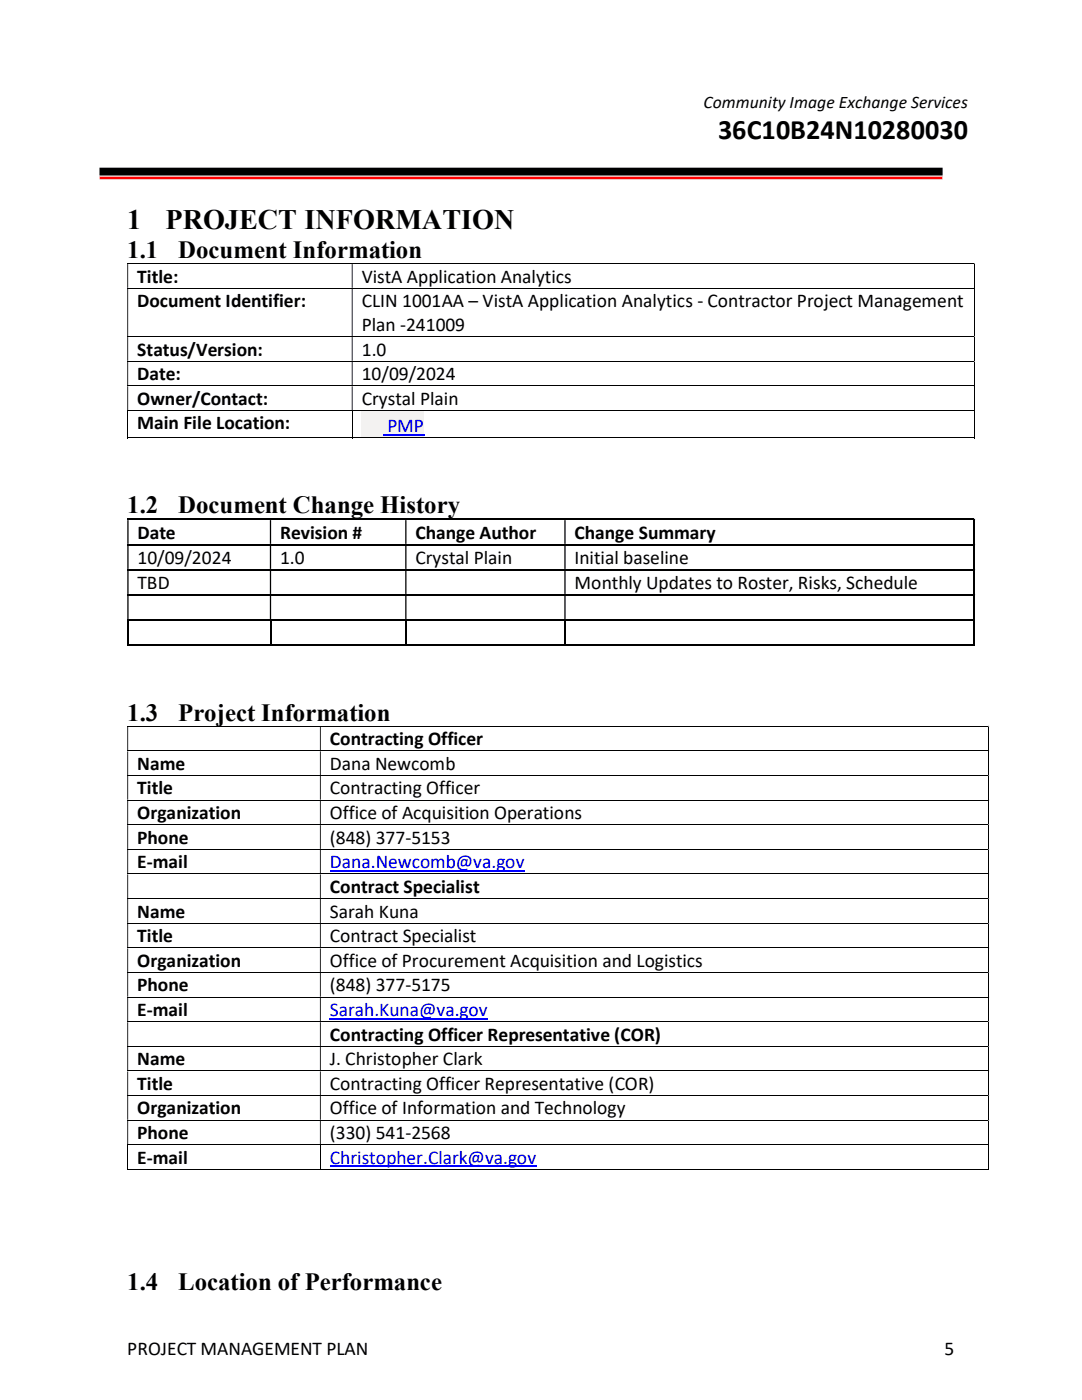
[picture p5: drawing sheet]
<svg xmlns="http://www.w3.org/2000/svg" width="216mm" height="279mm" viewBox="0 0 216 279" stroke-linecap="round" stroke-linejoin="round" font-family="sans-serif">
<defs><g id="words">
<g font-size="5.6">
<text x="143.3" y="27.8">36C10B24N10280030</text>
<text x="25.4" y="45.6">1</text>
<text x="33" y="45.6">PROJECT INFORMATION</text>
</g>
<g font-size="4.9">
<text x="25.4" y="51.5">1.1</text>
<text x="35.6" y="51.5">Document Information</text>
<text x="25.4" y="102.4">1.2</text>
<text x="35.6" y="102.4">Document Change History</text>
<text x="25.4" y="143.8">1.3</text>
<text x="35.6" y="143.8">Project Information</text>
<text x="25.4" y="257.4">1.4</text>
<text x="35.6" y="257.4">Location of Performance</text>
</g>
<g font-size="3.9">
<text x="27.4" y="56.4">Title:</text>
<text x="72.2" y="56.4">VistA Application Analytics</text>
<text x="27.4" y="61.3">Document Identifier:</text>
<text x="72.2" y="61.3">CLIN 1001AA – VistA Application Analytics - Contractor Project Management</text>
<text x="27.4" y="71">Status/Version:</text>
<text x="72.2" y="66">Plan -241009</text>
<text x="72.2" y="71">1.0</text>
<text x="27.4" y="75.9">Date:</text>
<text x="72.2" y="75.9">10/09/2024</text>
<text x="27.4" y="80.8">Owner/Contact:</text>
<text x="72.2" y="80.8">Crystal Plain</text>
<text x="27.4" y="85.7">Main File Location:</text>
<text x="27.4" y="107.5">Date</text>
<text x="55.9" y="107.5">Revision #</text>
<text x="82.9" y="107.5">Change Author</text>
<text x="114.6" y="107.5">Change Summary</text>
<text x="27.4" y="112.5">10/09/2024</text>
<text x="55.9" y="112.5">1.0</text>
<text x="82.9" y="112.5">Crystal Plain</text>
<text x="114.6" y="112.5">Initial baseline</text>
<text x="27.4" y="117.5">TBD</text>
<text x="114.6" y="117.5">Monthly Updates to Roster, Risks, Schedule</text>
<text x="65.8" y="148.7">Contracting Officer</text>
<text x="27.4" y="153.6">Name</text>
<text x="65.8" y="153.6">Dana Newcomb</text>
<text x="27.4" y="158.5">Title</text>
<text x="65.8" y="158.5">Contracting Officer</text>
<text x="27.4" y="163.4">Organization</text>
<text x="65.8" y="163.4">Office of Acquisition Operations</text>
<text x="27.4" y="168.4">Phone</text>
<text x="27.4" y="173.3">E-mail</text>
<text x="65.8" y="168.4">(848) 377-5153</text>
<text x="65.8" y="178.2">Contract Specialist</text>
<text x="27.4" y="183.1">Name</text>
<text x="65.8" y="183.1">Sarah Kuna</text>
<text x="27.4" y="188">Title</text>
<text x="65.8" y="188">Contract Specialist</text>
<text x="27.4" y="193">Organization</text>
<text x="27.4" y="197.9">Phone</text>
<text x="65.8" y="193">Office of Procurement Acquisition and Logistics</text>
<text x="65.8" y="197.9">(848) 377-5175</text>
<text x="27.4" y="202.8">E-mail</text>
<text x="65.8" y="207.7">Contracting Officer Representative (COR)</text>
<text x="27.4" y="212.6">Name</text>
<text x="65.8" y="212.6">J. Christopher Clark</text>
<text x="27.4" y="217.5">Title</text>
<text x="65.8" y="217.5">Contracting Officer Representative (COR)</text>
<text x="27.4" y="222.4">Organization</text>
<text x="27.4" y="227.3">Phone</text>
<text x="65.8" y="222.4">Office of Information and Technology</text>
<text x="65.8" y="227.3">(330) 541-2568</text>
<text x="27.4" y="232.2">E-mail</text>
<text x="25.4" y="270.4">PROJECT MANAGEMENT PLAN</text>
<text x="188.5" y="270.4">5</text>
</g>
<g font-size="3.9" fill="#00f">
<text x="77.3" y="86.2">PMP</text>
<text x="65.8" y="173.3">Dana.Newcomb@va.gov</text>
<text x="65.8" y="202.8">Sarah.Kuna@va.gov</text>
<text x="65.8" y="232.2">Christopher.Clark@va.gov</text>
</g>
<text font-size="3.5" x="140.4" y="21.5">Community Image Exchange Services</text>
</g></defs>
<path d="M19.9 34.2h168.2" fill="none" stroke="#000" stroke-width="1.6" stroke-linecap="butt"/>
<path d="M19.9 35.5h168.2" fill="none" stroke="#f00" stroke-width=".51"/>
<path d="M25.4 52.6h168.9M25.4 57.5h168.9M194.4 52.7v4.7M194.4 57.6v9.5M25.4 67.2h168.9M25.4 72.1h168.9M25.4 77h168.9M194.4 67.3v4.7M194.4 72.2v4.7M194.4 77.1v4.7" fill="none" stroke="#000" stroke-width=".2"/>
<g fill="#000">
<path d="M194.3 52.5h.2v.2h-.2zM25.4 52.7h.2v4.7h-.2zM70.2 52.7h.2v4.7h-.2z" fill-rule="evenodd"/>
<path d="M194.3 57.4h.2v.2h-.2zM25.4 57.6h.2v9.5h-.2zM70.2 57.6h.2v9.5h-.2z" fill-rule="evenodd"/>
<path d="M194.3 67.1h.2v.2h-.2zM25.4 67.3h.2v4.7h-.2zM70.2 67.3h.2v4.7h-.2z" fill-rule="evenodd"/>
<path d="M194.3 72h.2v.2h-.2zM25.4 72.2h.2v4.7h-.2zM70.2 72.2h.2v4.7h-.2z" fill-rule="evenodd"/>
<path d="M194.3 76.9h.2v.2h-.2zM25.4 77.1h.2v4.7h-.2zM70.2 77.1h.2v4.7h-.2z" fill-rule="evenodd"/>
</g>
<path d="M72.2 82h12.4v5.3h-12.4z" fill="#f3f2f1"/>
<path d="M76.4 86.8h8.2M65.8 173.8h38.9M65.8 203.3h31.6M65.8 232.8h41.3" fill="none" stroke="#00f" stroke-width=".25"/>
<g fill="none" stroke="#000" stroke-width=".2">
<path d="M25.4 81.9h168.9M25.4 87.4h44.8M25.5 82v5.5M70.3 82v5.5M70.4 87.4h123.9M194.4 82v5.5M25.4 144.9h171.8M25.4 149.9h171.8M25.4 154.8h171.8M25.4 159.7h171.8M197.3 145v4.8M197.3 149.9v4.8"/>
<path d="M197.3 154.9v4.7M197.3 159.8v4.7M25.4 164.6h171.8M25.4 169.5h171.8M25.4 174.4h171.8M25.4 179.3h171.8M197.3 164.7v4.7M197.3 169.6v4.7M197.3 174.5v4.7M197.3 179.4v4.8M25.4 184.3h171.8M25.4 189.2h171.8"/>
<path d="M25.4 194.1h171.8M25.4 199h171.8M197.3 184.4v4.7M197.3 189.3v4.7M197.3 194.2v4.7M197.3 199.1v4.7M25.4 203.9h171.8M25.4 208.8h171.8M25.4 213.7h171.8M25.4 218.7h171.8M197.3 204v4.7M197.3 208.9v4.8"/>
<path d="M197.3 213.8v4.8M197.3 218.7v4.8M25.4 223.6h171.8M25.4 228.5h171.8M25.4 233.4h38.4M25.5 228.6v4.9M63.9 228.6v4.9M64 233.4h133.2M197.3 223.6v4.8M197.3 228.6v4.9"/>
</g>
<path d="M194.3 81.8h.2v.2h-.2zM194.3 87.3h.2v.2h-.2zM194.3 123.5h.3v.3h-.3zM194.3 128.5h.3v.3h-.3zM197.2 228.4h.2v.2h-.2zM197.2 233.3h.2v.2h-.2z" fill="#000"/>
<g fill="none" stroke="#000" stroke-width=".25">
<path d="M25.4 103.7h168.9M25.4 108.7h168.9M25.4 113.7h168.9M25.4 118.7h168.9M194.4 103.8v4.7M194.4 108.8v4.7M194.4 113.8v4.7M194.4 118.8v4.7M25.4 123.7h168.9M25.4 128.7h28.4M25.5 123.8v5M54 123.8v5"/>
<path d="M54.1 128.7h26.8M81 123.8v5M81.1 128.7h31.5M112.7 123.8v5M112.9 128.7h81.4M194.4 123.8v5"/>
</g>
<g fill="#000">
<path d="M194.3 103.5h.3v.3h-.3zM25.4 103.8h.3v4.7h-.3zM53.8 103.8h.3v4.7h-.3zM80.9 103.8h.2v4.7h-.2zM112.6 103.8h.3v4.7h-.3z" fill-rule="evenodd"/>
<path d="M194.3 108.5h.3v.3h-.3zM25.4 108.8h.3v4.7h-.3zM53.8 108.8h.3v4.7h-.3zM80.9 108.8h.2v4.7h-.2zM112.6 108.8h.3v4.7h-.3z" fill-rule="evenodd"/>
<path d="M194.3 113.5h.3v.3h-.3zM25.4 113.8h.3v4.7h-.3zM53.8 113.8h.3v4.7h-.3zM80.9 113.8h.2v4.7h-.2zM112.6 113.8h.3v4.7h-.3z" fill-rule="evenodd"/>
<path d="M194.3 118.5h.3v.3h-.3zM25.4 118.8h.3v4.7h-.3zM53.8 118.8h.3v4.7h-.3zM80.9 118.8h.2v4.7h-.2zM112.6 118.8h.3v4.7h-.3z" fill-rule="evenodd"/>
<path d="M197.2 144.9h.2v.1h-.2zM25.4 145h.2v4.8h-.2zM63.8 145h.2v4.8h-.2z" fill-rule="evenodd"/>
<path d="M197.2 149.8h.2v.1h-.2zM25.4 149.9h.2v4.8h-.2zM63.8 149.9h.2v4.8h-.2z" fill-rule="evenodd"/>
<path d="M197.2 154.7h.2v.2h-.2zM25.4 154.9h.2v4.7h-.2zM63.8 154.9h.2v4.7h-.2z" fill-rule="evenodd"/>
<path d="M197.2 159.6h.2v.2h-.2zM25.4 159.8h.2v4.7h-.2zM63.8 159.8h.2v4.7h-.2z" fill-rule="evenodd"/>
<path d="M197.2 164.5h.2v.2h-.2zM25.4 164.7h.2v4.7h-.2zM63.8 164.7h.2v4.7h-.2z" fill-rule="evenodd"/>
<path d="M197.2 169.4h.2v.2h-.2zM25.4 169.6h.2v4.7h-.2zM63.8 169.6h.2v4.7h-.2z" fill-rule="evenodd"/>
<path d="M197.2 174.3h.2v.2h-.2zM25.4 174.5h.2v4.7h-.2zM63.8 174.5h.2v4.7h-.2z" fill-rule="evenodd"/>
<path d="M197.2 179.2h.2v.2h-.2zM25.4 179.4h.2v4.8h-.2zM63.8 179.4h.2v4.8h-.2z" fill-rule="evenodd"/>
<path d="M197.2 184.2h.2v.2h-.2zM25.4 184.4h.2v4.7h-.2zM63.8 184.4h.2v4.7h-.2z" fill-rule="evenodd"/>
<path d="M197.2 189.1h.2v.2h-.2zM25.4 189.3h.2v4.7h-.2zM63.8 189.3h.2v4.7h-.2z" fill-rule="evenodd"/>
<path d="M197.2 194h.2v.2h-.2zM25.4 194.2h.2v4.7h-.2zM63.8 194.2h.2v4.7h-.2z" fill-rule="evenodd"/>
<path d="M197.2 198.9h.2v.2h-.2zM25.4 199.1h.2v4.7h-.2zM63.8 199.1h.2v4.7h-.2z" fill-rule="evenodd"/>
<path d="M197.2 203.8h.2v.2h-.2zM25.4 204h.2v4.7h-.2zM63.8 204h.2v4.7h-.2z" fill-rule="evenodd"/>
<path d="M197.2 208.7h.2v.2h-.2zM25.4 208.9h.2v4.8h-.2zM63.8 208.9h.2v4.8h-.2z" fill-rule="evenodd"/>
<path d="M197.2 213.7h.2v.1h-.2zM25.4 213.8h.2v4.8h-.2zM63.8 213.8h.2v4.8h-.2z" fill-rule="evenodd"/>
<path d="M197.2 218.6h.2v.1h-.2zM25.4 218.7h.2v4.8h-.2zM63.8 218.7h.2v4.8h-.2z" fill-rule="evenodd"/>
<path d="M197.2 223.5h.2v.1h-.2zM25.4 223.6h.2v4.8h-.2zM63.8 223.6h.2v4.8h-.2z" fill-rule="evenodd"/>
</g>
<use href="#words"/>
</svg>
